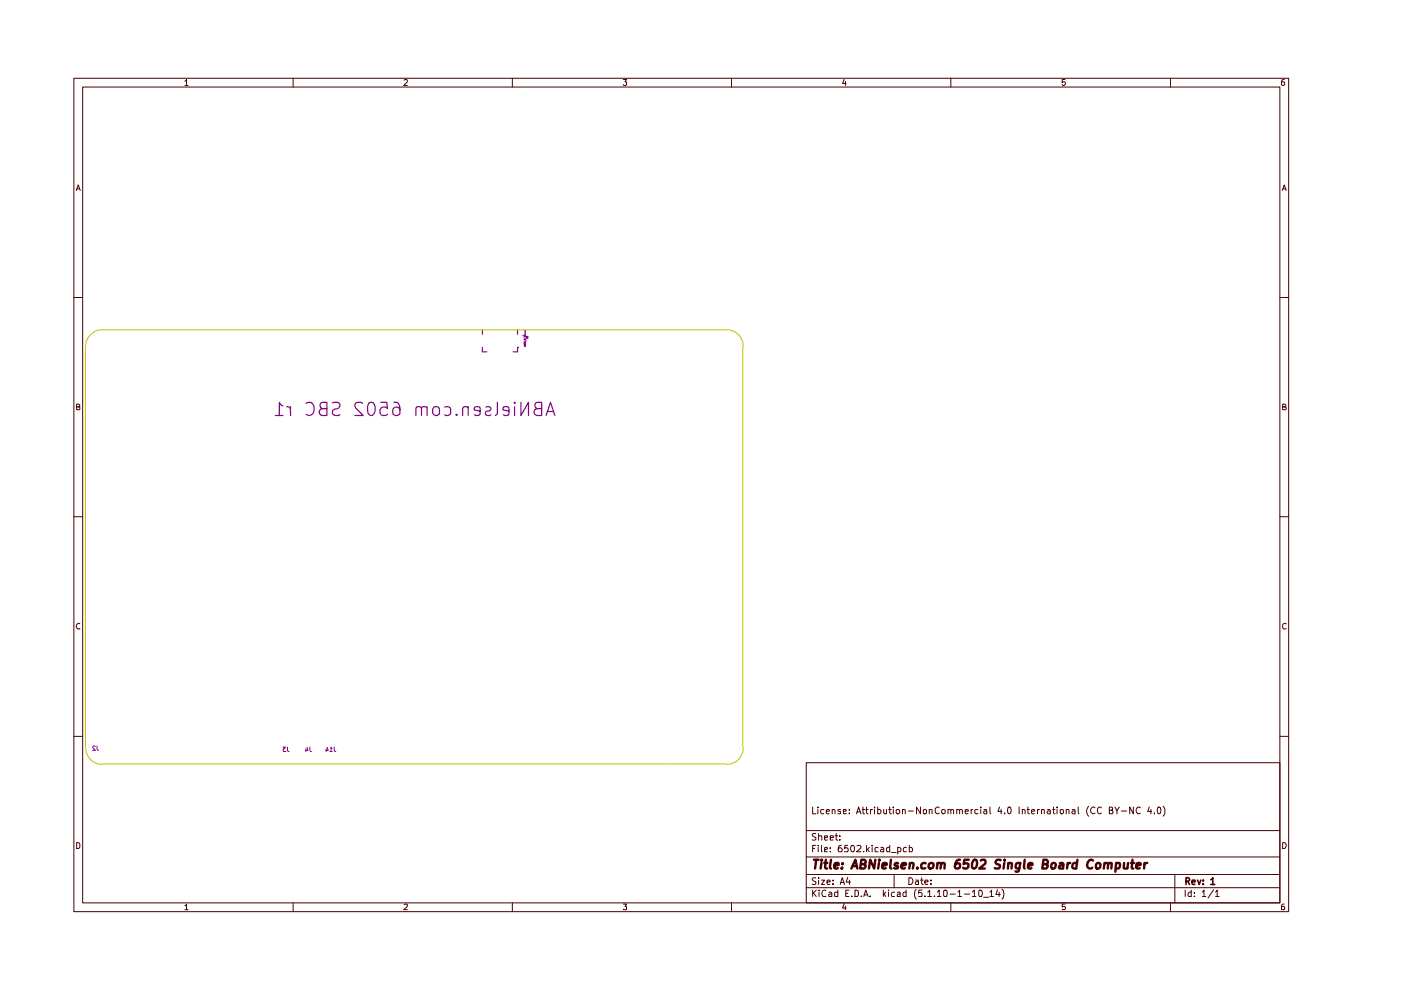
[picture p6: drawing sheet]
<svg xmlns="http://www.w3.org/2000/svg" width="297mm" height="210mm" viewBox="0 0 297 210" stroke-linecap="round" stroke-linejoin="round" font-family="sans-serif">
<g fill="none" stroke="#480000" stroke-width=".21">
<path d="M15.7 16.6h257.5v176.7h-257.5zM17.5 18.5h253.9v172.9h-253.9zM39.2 17.2l.3-.4v1.3M39.2 18.1h.7M62.1 16.6v1.9M85.7 17l.2-.2h.3l.2 .2v.4l-.8 .7h.8M108.6 16.6v1.9M132.2 16.8h.6l-.3 .6h.3v.5l-.1 .2h-.4l-.1-.2M155.1 16.6v1.9M179 16.8l-.4 .9h.8M179.2 17.3v.8M201.6 16.6v1.9"/>
<path d="M225.8 16.8h-.6v.6h.5l.2 .1v.4l-.3 .2-.4-.2M248.2 16.6v1.9M272.3 16.8l-.4 .1-.2 .3v.7l.2 .2 .4-.1v-.6h-.5l-.1 .1M16.2 40.4l.4-1.2 .4 1.2M16.3 40h.5M271.9 40.4l.4-1.2 .4 1.2M272 40h.6M15.7 63.1h1.8M271.4 63.1h1.8M16.3 86.3h.4l.2-.3-.1-.2-.5-.1v1.2h.5l.1-.5-.2-.1M271.9 86.3l.6-.1v-.4l-.6-.1v1.2h.6l.2-.5-.3-.1M15.7 109.6h1.8"/>
<path d="M271.4 109.6h1.8M16.9 132.2h-.1a.66 .66 0 0 0-.6 .4 .66 .66 0 0 0 .2 .7h.5M272.7 132.2h-.3l-.5 .3v.6l.2 .2h.6M15.7 156.1h1.8M271.4 156.1h1.8M16.3 178.6a.52 .52 0 0 1 .6 .4v.6a.52 .52 0 0 1-.6 .3zM170.9 161.7h100.5v29.7h-100.5zM170.9 176.1h100.5M172.3 171.1v1.5h.7M172.3 179.9h.4M173 179.2h-.7v1.4M173 176.8l-.5-.1-.3 .3 .3 .4 .5 .1v.5l-.3 .1h-.5"/>
<path d="M173.4 171.1v.2M173.4 171.6v1M173.5 179.2v.1M173.5 179.7v.9M173.6 177.3l.6-.1v.9M173.6 176.7v1.4M174.2 179.2v1.2l.1 .2M174.7 171.7l-.5-.1-.2 .3v.4l.2 .3 .5-.1M174.8 177.6l.6-.1v-.3h-.6v.9h.6M175.2 172h.7l-.2-.4-.5 .2v.5l.2 .3 .4-.1M176 179.7v.2M176 177.6l.7-.1-.1-.3h-.6v.9h.6"/>
<path d="M176.4 171.7l.5-.1 .1 .2v.8M176.4 171.6v1M177 177.2h.6M177.3 176.7v1.4h.3M178.1 178v.1M178.1 177.2v.2M178.2 171.7l-.3-.1-.3 .2 .6 .3v.4h-.6M178.4 179.2l-.4 .1a1.01 1.01 0 0 0-.1 1.3h.5l.2-.6-.4-.3h-.2l-.3 .3M178.8 172h.6v-.3h-.6v.8h.6M179.7 179.2h-.5l-.1 .7 .1-.2 .5 .1v.8l-.6-.1M180.1 172.4v.2M180.1 171.7v.1"/>
<path d="M180.5 179.3l.2-.1a.84 .84 0 0 1 .3 1.4h-.4l-.2-.3-.1-.6zM181.6 172.6l.4-1.5 .5 1.5M181.7 179.3h.8v.4l-.9 .9h.9M181.7 172.1h.7M182.8 171.6h.5M183 171.1v1.2l.3 .3M183.6 171.6h.5M183.7 171.1v1.2l.4 .3M183.7 179.2v1.4M184.3 179.7l-.6 .6M184.6 171.6v1M184.9 179.2v.1"/>
<path d="M184.9 179.7v.9M185 171.6l-.4 .3M185.4 171.1v.2M185.4 171.6v1M186.1 171.7l.4-.1 .3 .3v.4l-.3 .3-.4-.1M186.1 171.1v1.5M186.2 179.7h-.4l-.3 .2 .1 .7h.6M186.8 179.7h.3l.3 .2v.7h-.6l-.1-.3 .2-.2 .5-.1M187.4 171.6l.1 .9 .3 .1 .2-.2M188 171.6v1M188.4 171.6h.6M188.6 179.2v1.4h-.6v-.9h.6"/>
<path d="M188.6 171.1v1.2l.4 .3M189.4 171.1v.2M189.4 171.6v1M190.1 171.7h.6l.1 .6-.3 .3h-.3l-.2-.3zM190.3 179.7h.5l.2 .2-.1 .6-.6 .1M190.3 179.7v1.4M191.3 171.7l.5-.1 .1 .2v.8M191.3 171.6v1M192.2 179.7h-.4l-.3 .2 .1 .6 .6 .1M192.6 172h1M192.8 179.2v1.4h.5l.2-.7-.3-.2h-.4M195.2 171.1v1.5l-.9-1.5v1.5"/>
<path d="M195.7 171.7h.7l-.1 .8-.3 .1-.3-.2zM197 171.7h.6v.9M197 171.6v1M199.1 171.3l-.4-.2-.4 .3v.8l.4 .4 .4-.2M199.7 171.7h.6l.1 .6-.2 .2-.3 .1-.3-.3zM201 171.7l.3-.1 .3 .2v.8M201 171.6v1M201.6 171.8l.2-.2 .4 .2v.8M202.9 171.7l.3-.1 .3 .2v.8M202.9 171.6v1M203.5 171.8l.1-.2 .4 .2v.8M204.6 172h.7l-.1-.3-.4-.1-.2 .2 .1 .7h.5"/>
<path d="M205.9 171.6v1M206.2 171.6l-.3 .3M207.3 171.7l-.4-.1-.2 .3v.4l.2 .3 .4-.1M207.9 171.1v.2M207.9 171.6v1M208.6 171.7l.4-.1 .2 .2v.8M209.2 172h-.5l-.2 .2 .2 .4 .5-.1M209.9 171.1v1.2l.2 .3M211.9 171.1l-.3 .9h.8M212.3 171.6v1M213 172.4v.2M213.7 171.3l.3-.2a.81 .81 0 0 1 0 1.5l-.3-.2-.1-.4z"/>
<path d="M216.1 171.1v1.5M216.7 171.7l.4-.1 .2 .2v.8M216.7 171.6v1M217.8 171.6h.5M217.9 171.1v1.2l.4 .3M218.7 172h.7l-.2-.4h-.3l-.2 .2v.5l.2 .3 .4-.1M220 171.6v1M220.4 171.6l-.4 .3M220.8 171.7h.6v.9M220.8 171.6v1M222.1 171.7l.4-.1 .2 .2v.8M222.7 172h-.5l-.2 .2 .2 .4 .5-.1"/>
<path d="M223.2 171.6h.5M223.4 171.1v1.2l.3 .3M224.1 171.1v.2M224.1 171.6v1M224.8 171.7h.1a.36 .36 0 0 1 .6 .2l-.1 .6-.4 .1-.2-.2zM226.1 171.7l.4-.1 .2 .2v.8M226.1 171.6v1M227.3 171.7l.5-.1 .1 .2v.8M227.9 172h-.4l-.3 .2 .3 .4 .4-.1M228.6 171.1v1.2l.2 .3M230.8 170.9l-.1 .1a1.53 1.53 0 0 0 .1 2.1M232.2 171.3a.63 .63 0 0 0-1 .5 .63 .63 0 0 0 1 .6"/>
<path d="M233.5 171.3a.64 .64 0 0 0-.8 .1 .64 .64 0 0 0 0 .9 .45 .45 0 0 0 .8 .1M235.2 171.8l.7-.1v-.4l-.7-.2v1.5h.5l.2-.1 .1-.5-.4-.2M236.4 171.1l.4 .8 .5-.8M236.8 171.9v.7M237.7 172h1.1M240.3 171.1v1.5l-.8-1.5v1.5M241.7 171.3a.55 .55 0 0 0-.7 0 .55 .55 0 0 0-.1 .7l.2 .5 .4 .1 .2-.2M243.7 171.1l-.4 .9h.9M244 171.6v1M244.8 172.4v.2M245.4 171.3l.3-.2a.81 .81 0 0 1 0 1.5l-.3-.2v-.4zM246.6 170.9a1.69 1.69 0 0 1 .2 1.9l-.2 .3"/>
<path d="M271.9 178.6a.65 .65 0 0 1 .8 .7 .65 .65 0 0 1-.8 .6zM39.2 192l.3-.3v1.2M39.2 192.9h.7M62.1 191.4v1.9M85.7 191.8h.7v.4l-.8 .7h.8M108.6 191.4v1.9M132.2 191.7h.6l-.3 .5 .3 .1v.5h-.6M155.1 191.4v1.9M170.9 188.2h100.5M170.9 185.4h100.5M170.9 181.7h100.5M172.3 188.7v1.4"/>
<path d="M172.5 189.3l.6 .8M173 186.2l-.5-.1-.3 .3 .3 .4 .5 .1v.5l-.3 .1h-.5M173.1 188.7l-.8 .8M173.6 186.1v.2M173.6 186.6v.9M173.7 188.7v.1M173.7 189.1v1M174.2 186.6h.6l-.6 .9h.6M174.8 180.2l.6-.2v-.3h-.6v.9h.6M175.1 188.8a.62 .62 0 0 0-.8 .2 .62 .62 0 0 0 0 .7l.2 .4 .6-.1M175.3 187l.7-.1-.1-.3h-.5l-.1 .2 .1 .7h.5M175.8 189.2l.3-.1 .3 .3v.7h-.6l-.1-.4 .7-.2"/>
<path d="M176 180.5v.1M176.6 187.4v.1M176.6 186.6v.2M177.6 188.7v1.4h-.6v-.8l.2-.2 .4 .1M178.1 187.5l.5-1.4 .5 1.4M178.2 187.1h.7M179 191.6l-.4 .9h.8M179.2 192.1v.8M179.3 189.4h.4M179.7 186l-.3 1h.9M180 188.7h-.7v1.4h.7M180.1 186.6v.9"/>
<path d="M180.6 190v.1M181.3 188.7l.6 .2 .1 .6-.2 .6h-.5zM182.6 190v.1M183.1 190.1l.5-1.4 .5 1.4M183.1 180.5v.1M183.2 189.7h.7M183.9 180.1l.4 .5M184.5 190v.1M187.3 188.7v1.4M187.5 189.6l.3 .5M187.8 189.1l-.5 .6M188.4 188.7v.1"/>
<path d="M188.4 189.1v1M189 180.8h1M189.6 185.4v2.8M189.7 189.2l-.4-.1-.3 .4 .1 .6h.6M190.2 189.2h.6v.9h-.6v-.4l.6-.2M192.1 188.7v1.4h-.5l-.2-.3 .1-.5 .3-.2 .3 .1M192.7 186.1a.73 .73 0 0 1 .9 .7 .73 .73 0 0 1-.9 .7zM194.1 186.6h.5l.1 .9M194.2 188.6a1.8 1.8 0 0 0 0 2.1M194.7 186.9h-.5l-.1 .3 .1 .3h.5M195.2 186.6h.5M195.4 186.1v1.2l.3 .2"/>
<path d="M195.5 188.7h-.7l-.1 .7 .2-.2 .5 .1 .1 .7h-.8M196.1 187l.7-.1-.1-.3h-.5l-.1 .2 .1 .7h.5M196.1 190v.1M196.7 189.1l.4-.4v1.4M196.7 190.1h.8M197.4 187.4v.1M197.4 186.6v.2M198.1 190v.1M198.7 189.1l.4-.4v1.4M198.7 190.1h.8M200.2 188.8h.5l.1 .8-.1 .5h-.5l-.1-.3zM201.4 189.6h1.1"/>
<path d="M201.6 191.4v1.9M203.1 189.1l.4-.4v1.4M203.1 190.1h.8M204.5 189.6h1.1M206.2 189.1l.4-.4v1.4M206.2 190.1h.7M207.6 188.8l.2-.1a.84 .84 0 0 1 .3 1.4h-.4l-.2-.3zM208.5 190.2h1.1M209.9 189.1l.3-.4v1.4M209.9 190.1h.8M211.5 188.6l-.3 1.1h.9M211.8 189.1v1"/>
<path d="M212.4 188.6a1.52 1.52 0 0 1 0 2.1M225.8 191.7h-.6v.6l.5-.1 .2 .2v.3l-.2 .2-.5-.1M248.2 191.4v1.9M249.1 185.4v6M251.3 188.7v1.4M252.6 188.7v1.4h-.5l-.2-.3 .1-.5 .2-.2 .4 .1M253.2 190v.1M253.2 189.2v.2M254.9 189.1l.4-.4v1.4M254.9 190.1h.8M257.3 188.6l-1.2 1.8M257.7 189.1l.4-.4v1.4"/>
<path d="M257.7 190.1h.8M272.3 191.7l-.4 .1-.2 .2v.8l.6 .1v-.7h-.5l-.1 .2"/>
</g>
<path d="M251.5 186.9h.5l.2-.3v-.2l-.2-.3h-.5v1.4M251.8 186.9l.4 .6M252.7 187l.7-.1-.1-.3h-.5l-.1 .2 .1 .7h.5M253.9 186.6l.4 .9 .3-.9M255.1 187.4v.1M255.1 186.6v.2M256.7 186.5l.4-.4v1.4M256.7 187.5h.9" fill="none" stroke="#480000" stroke-width=".34"/>
<g fill="none" stroke="#480000" stroke-width=".51">
<path d="M172.6 182.3h1M173.1 182.3l-.3 1.8M174.2 183l-.2 1.1M174.2 182.3v.2l.1-.1-.1-.1v.2M174.8 183h.6M175.1 182.3l-.2 1.6 .4 .2M176.2 182.3l-.3 1.6 .3 .2M176.9 183.6l.9-.2v-.4h-.6l-.2 .2v.9h.6M178.6 184l-.1 .1h-.1l.2-.1-.1 .1M178.6 183v.2M180.5 184.1l.9-1.8 .4 1.8M180.8 183.6h.9"/>
<path d="M182.5 183.2l.8-.1 .3-.2-.1-.4-.3-.2h-.6l-.2 1.8h.7l.3-.1 .2-.4-.5-.4M185.6 182.3l-.3 1.8-.8-1.8-.3 1.8M186.4 183l-.2 1.1M186.4 182.3v.2M187.1 183.6l.9-.2v-.4a.6 .6 0 0 0-.9 .2v.9h.7M188.9 182.3l-.2 1.6 .3 .2M190.4 183h-.4l-.3 .3 .2 .3h.4l.1 .3a.6 .6 0 0 1-.8 .2M191.2 183.6l.8-.2v-.4a.6 .6 0 0 0-.8 .2v.9h.7M192.9 183.1l.1-.1a.48 .48 0 0 1 .7 .2l-.2 .9M193 183l-.2 1.1M194.5 184v.1M196.3 183a.65 .65 0 0 0-1 .3v.7a.64 .64 0 0 0 .9 .1"/>
<path d="M197 183.1l.4-.1 .5 .1-.1 .9-.4 .1-.5-.1zM198.7 183.1l.4-.1h.4l-.1 1.1M198.8 183l-.2 1.1M199.6 183.2l.2-.2h.4v1.1M203.5 182.3h-.3a1.35 1.35 0 0 0-.6 1.8 .65 .65 0 0 0 .9-.3v-.6a.63 .63 0 0 0-1 .2M205.4 182.3h-.9l-.2 .9 .3-.2 .6 .1 .1 .7a.72 .72 0 0 1-1 .3l-.1-.1M206.3 182.5l.5-.2a1.12 1.12 0 0 1-.4 1.8l-.2-.1a1.61 1.61 0 0 1 .1-1.5zM207.9 182.5l.3-.2h.5l.2 .1 .1 .5-.1 .2-1.3 1h1.2M212.2 182.4l-.7-.1-.4 .4 .1 .4 .8 .4-.1 .5-.2 .1h-.8M212.9 183l-.1 1.1M213 182.3v.2M213.8 183.1l.3-.1h.4v1.1"/>
<path d="M213.8 183l-.1 1.1M216.3 183l-.2 1.4a.47 .47 0 0 1-.3 .4 .47 .47 0 0 1-.5-.1M216.3 183h-.6l-.3 .3v.7l.2 .1h.6M217.3 182.3l-.2 1.6 .2 .2M218 183.6l.9-.2v-.4a.6 .6 0 0 0-.9 .2v.9h.7M221.1 183.2h.6l.4-.2v-.5l-.3-.2h-.6l-.2 1.8h.7l.3-.1 .2-.4-.5-.4M223 183.1l.3-.1 .5 .1v.7l-.2 .3h-.5l-.2-.1zM224.7 183h.7v1.1M225.5 183.4l-.7 .1-.3 .2v.4h.2h.7M226.4 183l-.2 1.1M226.9 183l-.6 .3M228.3 183h-.5l-.4 .3v.7l.3 .1h.5"/>
<path d="M228.4 182.3l-.2 1.8M231.7 182.5l-.1-.1a.77 .77 0 0 0-1.1 .7 .67 .67 0 0 0 .2 .9 .67 .67 0 0 0 .9 0M232.5 183.1l.2-.1 .6 .1v.7l-.2 .3h-.7l-.1-.3zM234.2 183.1l.2-.1h.5v1.1M234.2 183l-.2 1.1M234.9 183.2a.52 .52 0 0 1 .8-.2l-.1 1.1M236.6 183h.6l.3 .3-.3 .8h-.6M236.6 183l-.1 1.8M238.3 183v1.1h.5l.2-.1M239.2 183l-.2 1.1M239.8 183h.7M240.1 182.3l-.2 1.8h.4"/>
<path d="M241 183.6l.8-.2v-.4a.6 .6 0 0 0-.8 .2v.9h.6M242.7 183l-.1 1.1M243.2 183h-.4l-.1 .3"/>
</g>
<g fill="none" stroke="#840084" stroke-width=".25">
<path d="M102.3 69.9v1M102.3 73.7v.9h.9M109.7 73.7h.1M109.7 73.7v.9h-.9M109.7 69.9v1M58.4 88.1h1.6M60 86.1l-.5-.4-.3-.4v2.8M60.7 86.2a.64 .64 0 0 1 .9 .5M61.6 86.2v1.9M64.9 85.6a1.03 1.03 0 0 1 1.2-.2 1.03 1.03 0 0 1 .5 1.1 1.15 1.15 0 0 1-.4 1.3 1.15 1.15 0 0 1-1.3 0M68.4 86.7a.72 .72 0 0 0-.7 .4 .72 .72 0 0 0 .2 .7l.3 .3h1.1v-2.8h-.9a.7 .7 0 0 0-.6 .7 .7 .7 0 0 0 .6 .7h.9M70.5 85.4a1.17 1.17 0 0 1 1.6 .4v.3a.96 .96 0 0 1-1.1 .6 .7 .7 0 0 0-.5 .7 .7 .7 0 0 0 .5 .7l1.1-.2"/>
<path d="M76.8 85.6v-.2a1.16 1.16 0 0 0-1.4 .2l-.2 .2 .2 .7 1.6 1.6h-1.8M78.3 85.4a.74 .74 0 0 1 1.1 .4 1.45 1.45 0 0 1-.8 2.3l-.3-.2a2.41 2.41 0 0 1 0-2.5zM80.7 85.3h1.3l.2 1.4-.5-.4h-.6a1.1 1.1 0 0 0-.4 1.5l.4 .3h.6l.5-.3M83.5 85.3a1.01 1.01 0 0 1 1.3 1.2v1.1a.87 .87 0 0 1-1 .5l-.4-.3a1.16 1.16 0 0 1 .1-1.3l.3-.2h.5l.5 .6M89.4 86.7a.73 .73 0 0 0-1.1-.4l-.1 1.8M90.6 86.5a.9 .9 0 0 0-1.1-.2l-.1 1.8M90.6 86.2v1.9M92 86.3a.8 .8 0 0 1 1.2 .4v.9a.75 .75 0 0 1-.7 .5 .75 .75 0 0 1-.8-.5v-.9zM94.3 86.3a.99 .99 0 0 1 1.2 .2v1.1a.87 .87 0 0 1-1 .5l-.2-.2M96.8 87.8l-.2 .1 .2 .2 .1-.2-.1-.1v.3M99.3 86.5a.74 .74 0 0 0-1-.2l-.2 .4v1.4M99.3 86.2v1.9"/>
<path d="M101.8 87.2l-1.3-.3 .1-.6h1.1l.1 .4-.1 1.2-.3 .2h-.5l-.3-.2M103 86.3a.73 .73 0 0 1 1.1 .4l-.4 .5h-.7l-.1 .4 .1 .3 .3 .2h.5l.3-.2M105.5 85.3v2.4l-.5 .4M107.9 87.2l-1.3-.3 .1-.6 .9-.1 .2 .1 .1 .4-.1 1.2-.2 .2h-.6l-.3-.2M109.1 85.3l.2 .1-.2 .2-.1-.2 .1-.1v.3M109.1 86.2v1.9M110.4 85.3v2.8l1.7-2.8v2.8M113.9 86.7a.72 .72 0 0 0-.6 .4 .72 .72 0 0 0 .1 .7l.3 .3h1.2v-2.8h-1a.7 .7 0 0 0-.5 .7 .7 .7 0 0 0 .5 .7h1M115.8 88.1l.9-2.8 .9 2.8M116 87.2h1.4"/>
</g>
<g fill="none" stroke="#840084" stroke-width=".21">
<path d="M111.1 73.3h.4v.1h-.4M111.1 72.9v.2l.4-.2v.2M111.1 71h.1M111.3 72.6l.2-.1v.3h-.4v-.3h.2v.3M111.3 71.9l.2-.1v.3h-.4v-.2l.1-.1 .1 .3M111.3 70.7v.1h.2v-.1M111.3 70.1h.2v.1h-.2zM111.3 71h.2M111.3 70.3v.2h.2M111.5 71.2h-.4h.3l-.3 .2h.4M111.5 71.5v.3M111.5 72.2v.2"/>
<path d="M111.6 71.8h.4M111.8 71.3v.3h-.2v-.3h.3l.1 .2M20.2 158.2h-.4l-.2 .2 .6 .7h-.6M20.6 158.2v.6l.3 .3M60.6 158.4h-.6l.4 .3-.4 .2 .1 .4h.5M61 158.4v.7l.3 .2M64.9 158.7v.6M65.1 158.4l.2 .7h-.5M65.7 158.4v.7l.3 .2M69.2 158.7v.6M69.3 158.4l.3 .7h-.6M69.9 159.3h.5"/>
<path d="M70.4 158.7l-.2-.3v.9M70.9 158.4v.7l.3 .2"/>
</g>
<path d="M18.1 73.4v85.1M21.7 69.9h132.4a3.5 3.5 0 0 1 3.5 3.5M21.7 69.9a3.5 3.5 0 0 0-3.5 3.5M157.5 73.4v85.1M18.2 158.5a3.5 3.5 0 0 0 3.5 3.6M157.6 158.5a3.5 3.5 0 0 1-3.5 3.6M21.7 162h132.3" fill="none" stroke="#c2c200" stroke-width=".21"/>
</svg>
